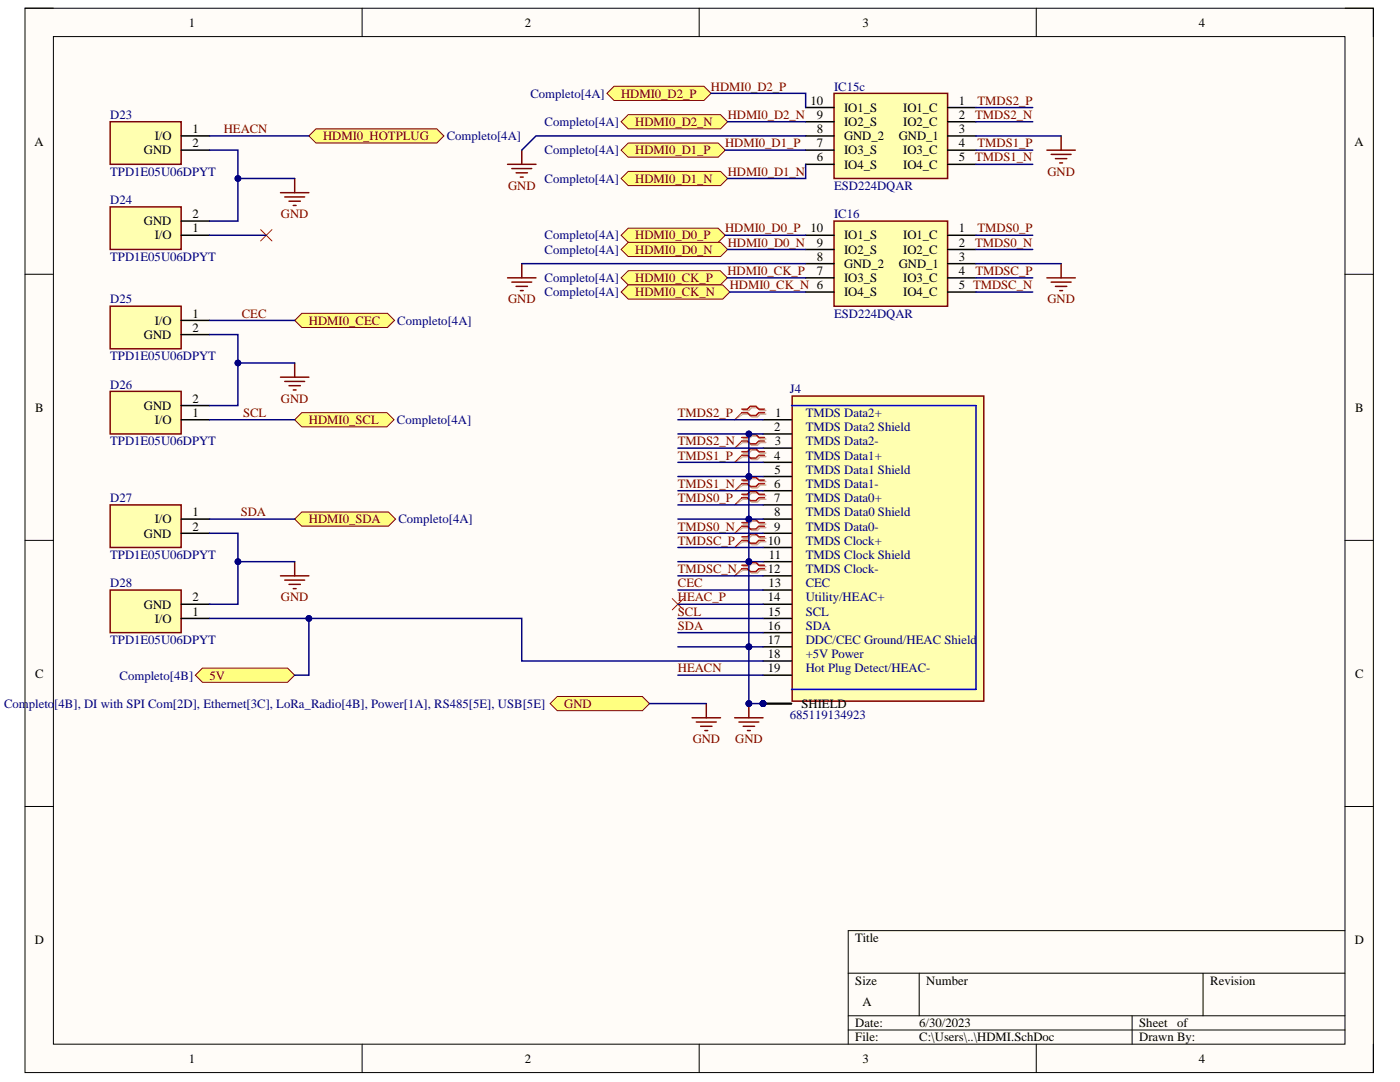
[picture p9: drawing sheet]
<svg xmlns="http://www.w3.org/2000/svg" width="279mm" height="216mm" viewBox="0 0 279 216" stroke-linecap="round" stroke-linejoin="round" font-family="sans-serif">
<defs><g id="words">
<g font-size="2.5">
<text x="37.7" y="5.3">1</text>
<text x="104.7" y="5.3">2</text>
<text x="172.1" y="5.3">3</text>
<text x="239.2" y="5.3">4</text>
<text x="161.7" y="20.9">10</text>
<text x="163" y="23.7">9</text>
<text x="168.4" y="22.3">IO1_S</text>
<text x="180.2" y="22.3">IO1_C</text>
<text x="191.4" y="20.9">1</text>
<text x="191.4" y="23.7">2</text>
<text x="6.9" y="29.1">A</text>
<text x="30.9" y="28">I/O</text>
<text x="38.4" y="26.6">1</text>
<text x="38.4" y="29.4">2</text>
<text x="163" y="29.4">7</text>
<text x="163" y="26.6">8</text>
<text x="168.4" y="28">GND_2</text>
<text x="168.4" y="25.2">IO2_S</text>
<text x="179.4" y="28">GND_1</text>
<text x="180.2" y="25.2">IO2_C</text>
<text x="191.4" y="26.6">3</text>
<text x="191.4" y="29.4">4</text>
<text x="270.3" y="29.1">A</text>
<text x="28.7" y="30.8">GND</text>
<text x="163" y="32.2">6</text>
<text x="168.4" y="33.7">IO4_S</text>
<text x="168.4" y="30.8">IO3_S</text>
<text x="180.2" y="30.8">IO3_C</text>
<text x="180.2" y="33.7">IO4_C</text>
<text x="191.4" y="32.2">5</text>
<text x="28.7" y="45">GND</text>
<text x="30.9" y="47.8">I/O</text>
<text x="38.4" y="46.4">1</text>
<text x="38.4" y="43.6">2</text>
<text x="161.7" y="46.4">10</text>
<text x="168.4" y="47.8">IO1_S</text>
<text x="180.2" y="47.8">IO1_C</text>
<text x="191.4" y="46.4">1</text>
<text x="163" y="52.1">8</text>
<text x="163" y="49.2">9</text>
<text x="168.4" y="53.4">GND_2</text>
<text x="168.4" y="50.6">IO2_S</text>
<text x="179.4" y="53.4">GND_1</text>
<text x="180.2" y="50.6">IO2_C</text>
<text x="191.4" y="49.2">2</text>
<text x="191.4" y="52.1">3</text>
<text x="163" y="54.9">7</text>
<text x="168.4" y="59.1">IO4_S</text>
<text x="168.4" y="56.3">IO3_S</text>
<text x="180.2" y="56.3">IO3_C</text>
<text x="180.2" y="59.1">IO4_C</text>
<text x="191.4" y="54.9">4</text>
<text x="191.4" y="57.7">5 TMDSC_N</text>
<text x="30.9" y="64.8">I/O</text>
<text x="38.4" y="63.4">1</text>
<text x="28.7" y="67.6">GND</text>
<text x="38.4" y="66.2">2</text>
<text x="7" y="82.2">B</text>
<text x="28.7" y="81.8">GND</text>
<text x="38.4" y="83.2">1</text>
<text x="38.4" y="80.4">2</text>
<text x="154.7" y="83.2">1</text>
<text x="270.4" y="82.2">B</text>
<text x="30.9" y="84.6">I/O</text>
<text x="154.5" y="86">2</text>
<text x="154.6" y="88.9">3</text>
<text x="154.5" y="91.7">4</text>
<text x="154.6" y="94.5">5</text>
<text x="154.5" y="97.4">6</text>
<text x="154.5" y="100.2">7</text>
<text x="28.7" y="107.3">GND</text>
<text x="30.9" y="104.4">I/O</text>
<text x="38.4" y="103">1</text>
<text x="38.4" y="105.9">2</text>
<text x="154.5" y="103">8</text>
<text x="154.5" y="105.9">9</text>
<text x="153.2" y="108.7">10</text>
<text x="153.4" y="111.5">11</text>
<text x="38.4" y="120">2</text>
<text x="153.2" y="114.3">12</text>
<text x="153.2" y="120">14</text>
<text x="153.3" y="117.2">13</text>
<text x="28.7" y="121.4">GND</text>
<text x="30.9" y="124.3">I/O</text>
<text x="38.4" y="122.8">1</text>
<text x="153.2" y="125.7">16</text>
<text x="153.3" y="122.8">15</text>
<text x="153.2" y="128.5">17</text>
<text x="153.3" y="131.3">18</text>
<text x="7" y="135.2">C</text>
<text x="153.2" y="134.2">19</text>
<text x="270.4" y="135.2">C</text>
<text x="159.9" y="141.3">SHIELD</text>
<text x="6.9" y="188.3">D</text>
<text x="170.7" y="188">Title</text>
<text x="270.4" y="188.3">D</text>
<text x="170.7" y="196.5">Size</text>
<text x="184.9" y="196.5">Number</text>
<text x="241.5" y="196.5">Revision</text>
<text x="172.1" y="200.7">A</text>
<text x="170.7" y="205">Date:</text>
<text x="170.7" y="207.8">File:</text>
<text x="183.5" y="205">6/30/2023</text>
<text x="183.5" y="207.8">C:\Users\..\HDMI.SchDoc</text>
<text x="227.4" y="205">Sheet</text>
<text x="227.4" y="207.8">Drawn By:</text>
<text x="234.9" y="205">of</text>
<text x="37.7" y="212">1</text>
<text x="104.7" y="212">2</text>
<text x="172.1" y="212">3</text>
<text x="239.2" y="212">4</text>
</g>
<g font-size="2.5" fill="#000080">
<text x="22" y="23.7">D23</text>
<text x="105.9" y="19.5">Completo[4A]</text>
<text x="166.5" y="18.1">IC15c</text>
<text x="89.1" y="28">Completo[4A]</text>
<text x="108.7" y="25.2">Completo[4A]</text>
<text x="22" y="35.1">TPD1E05U06DPYT</text>
<text x="108.7" y="30.8">Completo[4A]</text>
<text x="22" y="40.7">D24</text>
<text x="108.7" y="36.5">Completo[4A]</text>
<text x="166.5" y="37.9">ESD224DQAR</text>
<text x="108.7" y="47.8">Completo[4A]</text>
<text x="166.5" y="43.6">IC16</text>
<text x="22" y="52.1">TPD1E05U06DPYT</text>
<text x="108.7" y="50.6">Completo[4A]</text>
<text x="108.7" y="56.3">Completo[4A]</text>
<text x="108.7" y="59.1">Completo[4A]</text>
<text x="22" y="60.5">D25</text>
<text x="79.3" y="64.8">Completo[4A]</text>
<text x="166.5" y="63.4">ESD224DQAR</text>
<text x="22" y="71.9">TPD1E05U06DPYT</text>
<text x="22" y="77.5">D26</text>
<text x="157.7" y="78.5">J4</text>
<text x="160.8" y="83.2">TMDS Data2+</text>
<text x="22" y="88.9">TPD1E05U06DPYT</text>
<text x="79.2" y="84.6">Completo[4A]</text>
<text x="160.8" y="86">TMDS Data2 Shield</text>
<text x="160.8" y="88.9">TMDS Data2-</text>
<text x="160.8" y="91.7">TMDS Data1+</text>
<text x="160.8" y="94.5">TMDS Data1 Shield</text>
<text x="22" y="100.2">D27</text>
<text x="160.8" y="97.4">TMDS Data1-</text>
<text x="160.8" y="100.2">TMDS Data0+</text>
<text x="79.5" y="104.4">Completo[4A]</text>
<text x="160.8" y="103">TMDS Data0 Shield</text>
<text x="160.8" y="105.9">TMDS Data0-</text>
<text x="22" y="111.5">TPD1E05U06DPYT</text>
<text x="160.8" y="108.7">TMDS Clock+</text>
<text x="160.8" y="111.5">TMDS Clock Shield</text>
<text x="22" y="117.2">D28</text>
<text x="160.8" y="114.3">TMDS Clock-</text>
<text x="160.8" y="117.2">CEC</text>
<text x="160.8" y="120">Utility/HEAC+</text>
<text x="160.8" y="122.8">SCL</text>
<text x="160.8" y="125.7">SDA</text>
<text x="22" y="128.5">TPD1E05U06DPYT</text>
<text x="160.8" y="128.5">DDC/CEC Ground/HEAC Shield</text>
<text x="160.8" y="131.3">+5V Power</text>
<text x="23.9" y="135.6">Completo[4B]</text>
<text x="160.8" y="134.2">Hot Plug Detect/HEAC-</text>
<text x=".8" y="141.3">Completo[4B], DI with SPI Com[2D], Ethernet[3C], LoRa_Radio[4B], Power[1A], RS485[5E], USB[5E]</text>
<text x="157.7" y="143.5">685119134923</text>
</g>
<g font-size="2.5" fill="#800000">
<text x="124" y="19.5">HDMI0_D2_P</text>
<text x="141.9" y="18.1">HDMI0_D2_P</text>
<text x="145.2" y="23.7">HDMI0_D2_N</text>
<text x="194.6" y="23.7">TMDS2_N</text>
<text x="195.1" y="20.9">TMDS2_P</text>
<text x="44.7" y="26.6">HEACN</text>
<text x="64.5" y="28">HDMI0_HOTPLUG</text>
<text x="126.8" y="25.2">HDMI0_D2_N</text>
<text x="144.7" y="29.4">HDMI0_D1_P</text>
<text x="195.1" y="29.4">TMDS1_P</text>
<text x="126.8" y="30.8">HDMI0_D1_P</text>
<text x="145.2" y="35.1">HDMI0_D1_N</text>
<text x="194.6" y="32.2">TMDS1_N</text>
<text x="209" y="35.1">GND</text>
<text x="101.4" y="37.9">GND</text>
<text x="126.8" y="36.5">HDMI0_D1_N</text>
<text x="56.1" y="43.6">GND</text>
<text x="126.8" y="47.8">HDMI0_D0_P</text>
<text x="144.7" y="46.4">HDMI0_D0_P</text>
<text x="195.1" y="46.4">TMDS0_P</text>
<text x="126.8" y="50.6">HDMI0_D0_N</text>
<text x="145.2" y="49.2">HDMI0_D0_N</text>
<text x="194.6" y="49.2">TMDS0_N</text>
<text x="126.8" y="56.3">HDMI0_CK_P</text>
<text x="126.8" y="59.1">HDMI0_CK_N</text>
<text x="145.2" y="54.9">HDMI0_CK_P</text>
<text x="145.6" y="57.7">HDMI0_CK_N 6</text>
<text x="194.7" y="54.9">TMDSC_P</text>
<text x="48.3" y="63.4">CEC</text>
<text x="61.7" y="64.8">HDMI0_CEC</text>
<text x="101.4" y="60.5">GND</text>
<text x="209" y="60.5">GND</text>
<text x="48.5" y="83.2">SCL</text>
<text x="56.1" y="80.4">GND</text>
<text x="135.3" y="83.2">TMDS2_P</text>
<text x="61.7" y="84.6">HDMI0_SCL</text>
<text x="135.3" y="88.9">TMDS2_N</text>
<text x="135.3" y="91.7">TMDS1_P</text>
<text x="135.3" y="97.4">TMDS1_N</text>
<text x="135.3" y="100.2">TMDS0_P</text>
<text x="48" y="103">SDA</text>
<text x="61.7" y="104.4">HDMI0_SDA</text>
<text x="135.3" y="105.9">TMDS0_N</text>
<text x="135.3" y="108.7">TMDSC_P</text>
<text x="56.1" y="120">GND</text>
<text x="135.3" y="114.3">TMDSC_N</text>
<text x="135.3" y="117.2">CEC</text>
<text x="135.3" y="120">HEAC_P</text>
<text x="135.3" y="122.8">SCL</text>
<text x="135.3" y="125.7">SDA</text>
<text x="41.8" y="135.6">5V</text>
<text x="135.3" y="134.2">HEACN</text>
<text x="112.6" y="141.3">GND</text>
<text x="138.2" y="148.3">GND</text>
<text x="146.7" y="148.3">GND</text>
</g>
</g></defs>
<path d="M5 1.6h269.1v212.4h-269.1z" fill-rule="evenodd" fill="#fffcf8"/>
<path d="M5 1.6h269.1v212.4h-269.1z" fill="none" stroke="#000" stroke-width=".2"/>
<path d="M10.7 7.3h257.7v201.1h-257.7z" fill-rule="evenodd" fill="#fffcf8"/>
<g fill="none" stroke="#000" stroke-width=".2">
<path d="M5 1.6h5.7M10.7 7.3h257.7v201.1h-257.7zM72.3 1.6v5.7M139.5 1.6v5.7M206.8 1.6v5.7M268.4 1.6h5.7v5.7M5 54.7h5.7M268.4 54.7h5.7M5 107.8h5.7M268.4 107.8h5.7M5 160.9h5.7M268.4 160.9h5.7"/>
<path d="M169.3 194.2h99.1M183.4 194.2v8.5M240.1 194.2v8.5M268.4 185.7h-99.1v22.7M72.3 208.4v5.6M139.5 208.4v5.6M169.3 202.7h99.1M169.3 205.5h99.1M206.8 208.4v5.6M225.9 202.7v5.7M274.1 208.4v5.6"/>
</g>
<path d="M166.4 44.1h22.7v17h-22.7z" fill-rule="evenodd" fill="#ffffb0"/>
<path d="M166.4 44.1h22.7v17h-22.7z" fill="none" stroke="#800000" stroke-width=".3"/>
<path d="M160.8 46.9h5.6M160.8 49.8h5.6M160.8 52.6h5.6M160.8 55.4h5.6M160.8 58.3h5.6M189.1 46.9h5.7M189.1 49.8h5.7M189.1 52.6h5.7M189.1 55.4h5.7M189.1 58.3h5.7" fill="none" stroke="#000" stroke-width=".3"/>
<path d="M22 24.3h14.2v8.5h-14.2z" fill-rule="evenodd" fill="#ffffb0"/>
<path d="M22 24.3h14.2v8.5h-14.2z" fill="none" stroke="#800000" stroke-width=".3"/>
<path d="M36.2 27.1h5.6M36.2 30h5.6" fill="none" stroke="#000" stroke-width=".3"/>
<path d="M22 41.3h14.2v8.5h-14.2z" fill-rule="evenodd" fill="#ffffb0"/>
<path d="M22 41.3h14.2v8.5h-14.2z" fill="none" stroke="#800000" stroke-width=".3"/>
<path d="M36.2 46.9h5.6M36.2 44.1h5.6" fill="none" stroke="#000" stroke-width=".3"/>
<path d="M22 61.1h14.2v8.5h-14.2z" fill-rule="evenodd" fill="#ffffb0"/>
<path d="M22 61.1h14.2v8.5h-14.2z" fill="none" stroke="#800000" stroke-width=".3"/>
<path d="M36.2 63.9h5.6M36.2 66.8h5.6" fill="none" stroke="#000" stroke-width=".3"/>
<path d="M22 78.1h14.2v8.5h-14.2z" fill-rule="evenodd" fill="#ffffb0"/>
<path d="M22 78.1h14.2v8.5h-14.2z" fill="none" stroke="#800000" stroke-width=".3"/>
<path d="M36.2 83.8h5.6M36.2 80.9h5.6" fill="none" stroke="#000" stroke-width=".3"/>
<path d="M22 100.7h14.2v8.5h-14.2z" fill-rule="evenodd" fill="#ffffb0"/>
<path d="M22 100.7h14.2v8.5h-14.2z" fill="none" stroke="#800000" stroke-width=".3"/>
<path d="M36.2 103.6h5.6M36.2 106.4h5.6" fill="none" stroke="#000" stroke-width=".3"/>
<path d="M22 117.7h14.2v8.5h-14.2z" fill-rule="evenodd" fill="#ffffb0"/>
<path d="M22 117.7h14.2v8.5h-14.2z" fill="none" stroke="#800000" stroke-width=".3"/>
<path d="M36.2 123.4h5.6M36.2 120.6h5.6" fill="none" stroke="#000" stroke-width=".3"/>
<path d="M52 45.8l2.3 2.3M54.3 45.8l-2.3 2.3" fill="none" stroke="#f00" stroke-width=".2"/>
<path d="M124 30l1.4-1.5h17.9l1.4 1.5-1.4 1.4h-17.9z" fill-rule="evenodd" fill="#ffff80"/>
<path d="M124 30l1.4-1.5h17.9l1.4 1.5-1.4 1.4h-17.9z" fill="none" stroke="#800000" stroke-width=".2"/>
<path d="M124 35.6l1.4-1.4h18.4l1.4 1.4-1.4 1.4h-18.4z" fill-rule="evenodd" fill="#ffff80"/>
<path d="M124 35.6l1.4-1.4h18.4l1.4 1.4-1.4 1.4h-18.4z" fill="none" stroke="#800000" stroke-width=".2"/>
<path d="M124 46.9l1.4-1.4h17.9l1.4 1.4-1.4 1.5h-17.9z" fill-rule="evenodd" fill="#ffff80"/>
<path d="M124 46.9l1.4-1.4h17.9l1.4 1.4-1.4 1.5h-17.9z" fill="none" stroke="#800000" stroke-width=".2"/>
<path d="M124 49.8l1.4-1.4h18.4l1.4 1.4-1.4 1.4h-18.4z" fill-rule="evenodd" fill="#ffff80"/>
<path d="M124 49.8l1.4-1.4h18.4l1.4 1.4-1.4 1.4h-18.4z" fill="none" stroke="#800000" stroke-width=".2"/>
<path d="M124 55.4l1.4-1.4h18.4l1.4 1.4-1.4 1.5h-18.4z" fill-rule="evenodd" fill="#ffff80"/>
<path d="M124 55.4l1.4-1.4h18.4l1.4 1.4-1.4 1.5h-18.4z" fill="none" stroke="#800000" stroke-width=".2"/>
<path d="M124 58.3l1.4-1.4h18.8l1.4 1.4-1.4 1.4h-18.8z" fill-rule="evenodd" fill="#ffff80"/>
<path d="M124 58.3l1.4-1.4h18.8l1.4 1.4-1.4 1.4h-18.8z" fill="none" stroke="#800000" stroke-width=".2"/>
<path d="M124 24.3l1.4-1.4h18.4l1.4 1.4-1.4 1.4h-18.4z" fill-rule="evenodd" fill="#ffff80"/>
<path d="M124 24.3l1.4-1.4h18.4l1.4 1.4-1.4 1.4h-18.4z" fill="none" stroke="#800000" stroke-width=".2"/>
<path d="M61.6 27.1l1.5-1.4h24.1l1.4 1.4-1.4 1.4h-24.1z" fill-rule="evenodd" fill="#ffff80"/>
<path d="M61.6 27.1l1.5-1.4h24.1l1.4 1.4-1.4 1.4h-24.1z" fill="none" stroke="#800000" stroke-width=".2"/>
<path d="M58.8 63.9l1.4-1.4h17.1l1.4 1.4-1.4 1.5h-17.1z" fill-rule="evenodd" fill="#ffff80"/>
<path d="M58.8 63.9l1.4-1.4h17.1l1.4 1.4-1.4 1.5h-17.1z" fill="none" stroke="#800000" stroke-width=".2"/>
<path d="M58.8 83.8l1.4-1.5h17l1.4 1.5-1.4 1.4h-17z" fill-rule="evenodd" fill="#ffff80"/>
<path d="M58.8 83.8l1.4-1.5h17l1.4 1.5-1.4 1.4h-17z" fill="none" stroke="#800000" stroke-width=".2"/>
<path d="M58.8 103.6l1.4-1.4h17.3l1.4 1.4-1.4 1.4h-17.3z" fill-rule="evenodd" fill="#ffff80"/>
<path d="M58.8 103.6l1.4-1.4h17.3l1.4 1.4-1.4 1.4h-17.3z" fill="none" stroke="#800000" stroke-width=".2"/>
<path d="M39 134.7l1.4-1.4h17l1.4 1.4-1.4 1.4h-17z" fill-rule="evenodd" fill="#ffff80"/>
<path d="M39 134.7l1.4-1.4h17l1.4 1.4-1.4 1.4h-17z" fill="none" stroke="#800000" stroke-width=".2"/>
<circle cx="152.3" cy="140.4" r=".57" fill="#000080"/>
<circle cx="152.3" cy="140.4" r=".57" fill="none" stroke="#000080" stroke-width=".2"/>
<circle cx="152.3" cy="140.4" r=".57" fill="#000080"/>
<circle cx="152.3" cy="140.4" r=".57" fill="none" stroke="#000080" stroke-width=".2"/>
<circle cx="152.3" cy="140.4" r=".57" fill="#000080"/>
<circle cx="152.3" cy="140.4" r=".57" fill="none" stroke="#000080" stroke-width=".2"/>
<circle cx="152.3" cy="140.4" r=".57" fill="#000080"/>
<circle cx="152.3" cy="140.4" r=".57" fill="none" stroke="#000080" stroke-width=".2"/>
<path d="M158.1 79h38.2v60.9h-38.2z" fill-rule="evenodd" fill="#ffffb0"/>
<path d="M158.1 79h38.2v60.9h-38.2z" fill="none" stroke="#800000" stroke-width=".3"/>
<path d="M158 80.9h36.8v56.7h-36.8" fill="none" stroke="#00f" stroke-width=".3"/>
<g fill="none" stroke="#000" stroke-width=".3">
<path d="M152.3 83.8h5.7M152.3 86.6h5.7M152.3 89.4h5.7M152.3 92.3h5.7M152.3 95.1h5.7M152.3 97.9h5.7M152.3 100.7h5.7M152.3 103.6h5.7M152.3 106.4h5.7M152.3 109.2h5.7M152.3 112.1h5.7M152.3 114.9h5.7"/>
<path d="M152.3 117.7h5.7M152.3 120.6h5.7M152.3 123.4h5.7M152.3 126.2h5.7M152.3 129.1h5.7M152.3 131.9h5.7M152.3 134.7h5.7M152.3 140.4h5.7"/>
</g>
<circle cx="152.3" cy="140.4" r=".57" fill="#000080"/>
<circle cx="152.3" cy="140.4" r=".57" fill="none" stroke="#000080" stroke-width=".2"/>
<path d="M152.3 140.4h5.7" fill="none" stroke="#000" stroke-width=".3"/>
<circle cx="152.3" cy="140.4" r=".57" fill="#000080"/>
<circle cx="152.3" cy="140.4" r=".57" fill="none" stroke="#000080" stroke-width=".2"/>
<path d="M152.3 140.4h5.7" fill="none" stroke="#000" stroke-width=".3"/>
<circle cx="152.3" cy="140.4" r=".57" fill="#000080"/>
<circle cx="152.3" cy="140.4" r=".57" fill="none" stroke="#000080" stroke-width=".2"/>
<path d="M152.3 140.4h5.7" fill="none" stroke="#000" stroke-width=".3"/>
<circle cx="152.3" cy="140.4" r=".57" fill="#000080"/>
<circle cx="152.3" cy="140.4" r=".57" fill="none" stroke="#000080" stroke-width=".2"/>
<path d="M109.8 140.4l1.4-1.4h17l1.4 1.4-1.4 1.4h-17z" fill-rule="evenodd" fill="#ffff80"/>
<path d="M109.8 140.4l1.4-1.4h17l1.4 1.4-1.4 1.4h-17z" fill="none" stroke="#800000" stroke-width=".2"/>
<g fill="none" stroke="#d0a19e" stroke-width=".3">
<path d="M148.3 81.9h1.1l.6-.5h1.2l.5 .5h1.1M148.3 82.6h1.1l.6 .6h1.2l.5-.6h1.1M148.3 87.6h1.1l.6-.6h1.2l.5 .6h1.1M148.3 88.3h1.1l.6 .6h1.2l.5-.6h1.1M148.3 90.4h1.1l.6-.6h1.2l.5 .6h1.1M148.3 91.1h1.1l.6 .6h1.2l.5-.6h1.1M148.3 96.1h1.1l.6-.6h1.2l.5 .6h1.1M148.3 96.8h1.1l.6 .5h1.2l.5-.5h1.1M148.3 98.9h1.1l.6-.6h1.2l.5 .6h1.1M148.3 99.6h1.1l.6 .6h1.2l.5-.6h1.1M148.3 104.6h1.1l.6-.6h1.2l.5 .6h1.1M148.3 105.3h1.1l.6 .5h1.2l.5-.5h1.1"/>
<path d="M148.3 107.4h1.1l.6-.6h1.2l.5 .6h1.1M148.3 108.1h1.1l.6 .6h1.2l.5-.6h1.1M148.3 113.1h1.1l.6-.6h1.2l.5 .6h1.1M148.3 113.8h1.1l.6 .5h1.2l.5-.5h1.1"/>
</g>
<path d="M148.3 82.6l-1.7 1.2M148.3 88.3l-1.7 1.1M148.3 91.1l-1.7 1.2M148.3 96.8l-1.7 1.1M148.3 99.6l-1.7 1.1M148.3 105.3l-1.7 1.1M148.3 108.1l-1.7 1.1M148.3 113.8l-1.7 1.1" fill="none" stroke="#d0a19e" stroke-width=".2"/>
<g fill="none" stroke="#f00" stroke-width=".3">
<path d="M148 81.6h1.2l.5-.5h1.2l.5 .5h1.2M148 82.3h1.2l.5 .6h1.2l.5-.6h1.2M148 87.3h1.2l.5-.6h1.2l.5 .6h1.2M148 88h1.2l.5 .6h1.2l.5-.6h1.2M148 90.1h1.2l.5-.5h1.2l.5 .5h1.2M148 90.8h1.2l.5 .6h1.2l.5-.6h1.2M148 95.8h1.2l.5-.6h1.2l.5 .6h1.2M148 96.5h1.2l.5 .6h1.2l.5-.6h1.2M148 98.6h1.2l.5-.5h1.2l.5 .5h1.2M148 99.3h1.2l.5 .6h1.2l.5-.6h1.2M148 104.3h1.2l.5-.6h1.2l.5 .6h1.2M148 105h1.2l.5 .6h1.2l.5-.6h1.2"/>
<path d="M148 107.1h1.2l.5-.5h1.2l.5 .5h1.2M148 107.8h1.2l.5 .6h1.2l.5-.6h1.2M148 112.8h1.2l.5-.6h1.2l.5 .6h1.2M148 113.5h1.2l.5 .6h1.2l.5-.6h1.2"/>
</g>
<path d="M148 82.3l-1.4 1.5M148 88l-1.4 1.4M148 90.8l-1.4 1.5M148 96.5l-1.4 1.4M148 99.3l-1.4 1.4M148 105l-1.4 1.4M148 107.8l-1.4 1.4M148 113.5l-1.4 1.4" fill="none" stroke="#f00" stroke-width=".2"/>
<g fill="none" stroke="#800000" stroke-width=".3">
<path d="M56 38.4h5.6M56.8 39.3h4M58.8 35.6v2.8M57.7 40.1h2.2M58.5 41h.6M56 75.3h5.6M56.8 76.1h4M57.7 77h2.2M58.5 77.8h.6M58.8 72.4v2.9M56 114.9h5.6M56.8 115.8h4"/>
<path d="M57.7 116.6h2.2M58.5 117.5h.6M58.8 112.1v2.8M146.6 143.2h5.7M147.5 144.1h3.9M148.3 144.9h2.3M149.2 145.8h.5M149.4 140.4v2.8"/>
</g>
<circle cx="149.5" cy="140.4" r=".57" fill="#000080"/>
<circle cx="149.5" cy="140.4" r=".57" fill="none" stroke="#000080" stroke-width=".2"/>
<g fill="none" stroke="#800000" stroke-width=".3">
<path d="M101.3 32.8h5.7M102.1 33.6h4M103 34.5h2.3M103.9 35.3h.5M104.1 30v2.8M208.9 30h5.7M209.8 30.8h4M210.6 31.7h2.3M211.5 32.5h.6M211.8 27.1v2.9M101.3 55.4h5.7M102.1 56.3h4"/>
<path d="M103 57.1h2.3M103.9 58h.5M104.1 52.6v2.8M208.9 55.4h5.7M209.8 56.3h4M210.6 57.1h2.3M211.5 58h.6M211.8 52.6v2.8M138.1 143.2h5.7M139 144.1h3.9M139.8 144.9h2.3M140.7 145.8h.5"/>
<path d="M141 140.4v2.8"/>
</g>
<path d="M134.2 119.4l2.2 2.3M136.4 119.4l-2.2 2.3" fill="none" stroke="#f00" stroke-width=".2"/>
<path d="M121.1 18.6l1.4-1.4h18l1.4 1.4-1.4 1.4h-18z" fill-rule="evenodd" fill="#ffff80"/>
<path d="M121.1 18.6l1.4-1.4h18l1.4 1.4-1.4 1.4h-18z" fill="none" stroke="#800000" stroke-width=".2"/>
<path d="M166.4 18.6h22.7v17h-22.7z" fill-rule="evenodd" fill="#ffffb0"/>
<path d="M166.4 18.6h22.7v17h-22.7z" fill="none" stroke="#800000" stroke-width=".3"/>
<path d="M160.8 21.5h5.6M160.8 24.3h5.6M160.8 27.1h5.6M160.8 32.8h5.6M160.8 30h5.6M189.1 21.5h5.7M189.1 24.3h5.7M189.1 27.1h5.7M189.1 30h5.7M189.1 32.8h5.7" fill="none" stroke="#000" stroke-width=".3"/>
<path d="M47.5 35.6h11.3M194.8 21.5h11.3M194.8 24.3h11.3M194.8 30h11.3M194.8 32.8h11.3M194.8 27.1h17M41.8 46.9h11.3M194.8 46.9h11.3M194.8 49.8h11.3M194.8 55.4h11.3M194.8 58.3h11.3M194.8 52.6h17" fill="none" stroke="#000080" stroke-width=".3"/>
<circle cx="47.5" cy="35.6" r=".57" fill="#000080"/>
<circle cx="47.5" cy="35.6" r=".57" fill="none" stroke="#000080" stroke-width=".2"/>
<path d="M47.5 72.4h11.3" fill="none" stroke="#000080" stroke-width=".3"/>
<circle cx="47.5" cy="72.4" r=".57" fill="#000080"/>
<circle cx="47.5" cy="72.4" r=".57" fill="none" stroke="#000080" stroke-width=".2"/>
<path d="M47.5 112.1h11.3" fill="none" stroke="#000080" stroke-width=".3"/>
<circle cx="47.5" cy="112.1" r=".57" fill="#000080"/>
<circle cx="47.5" cy="112.1" r=".57" fill="none" stroke="#000080" stroke-width=".2"/>
<path d="M41.8 30h5.7v14.1h-5.7" fill="none" stroke="#000080" stroke-width=".3"/>
<circle cx="47.5" cy="35.6" r=".57" fill="#000080"/>
<circle cx="47.5" cy="35.6" r=".57" fill="none" stroke="#000080" stroke-width=".2"/>
<path d="M41.8 27.1h19.8M144.7 30h16.1M145.2 24.3h15.6M160.8 32.8v2.8h-15.6M144.7 46.9h16.1M145.2 55.4h15.6M145.2 49.8h15.6M145.6 58.3h15.2M41.8 106.4h5.7v14.2h-5.7" fill="none" stroke="#000080" stroke-width=".3"/>
<circle cx="47.5" cy="112.1" r=".57" fill="#000080"/>
<circle cx="47.5" cy="112.1" r=".57" fill="none" stroke="#000080" stroke-width=".2"/>
<path d="M41.8 66.8h5.7v14.1h-5.7" fill="none" stroke="#000080" stroke-width=".3"/>
<circle cx="47.5" cy="72.4" r=".57" fill="#000080"/>
<circle cx="47.5" cy="72.4" r=".57" fill="none" stroke="#000080" stroke-width=".2"/>
<path d="M41.8 63.9h17M41.8 83.8h17M41.8 103.6h17M61.6 123.4v11.3h-2.8" fill="none" stroke="#000080" stroke-width=".3"/>
<circle cx="61.6" cy="123.4" r=".57" fill="#000080"/>
<circle cx="61.6" cy="123.4" r=".57" fill="none" stroke="#000080" stroke-width=".2"/>
<g fill="none" stroke="#000080" stroke-width=".3">
<path d="M135.3 83.8h17M135.3 89.4h17M135.3 92.3h17M135.3 97.9h17M149.4 86.6v8.5M135.3 100.7h17M135.3 106.4h17M135.3 109.2h17M135.3 114.9h17M135.3 117.7h17M135.3 120.6h17M135.3 123.4h17"/>
<path d="M135.3 126.2h17M135.3 134.7h17"/>
</g>
<circle cx="149.5" cy="86.6" r=".57" fill="#000080"/>
<circle cx="149.5" cy="86.6" r=".57" fill="none" stroke="#000080" stroke-width=".2"/>
<circle cx="149.5" cy="95.1" r=".57" fill="#000080"/>
<circle cx="149.5" cy="95.1" r=".57" fill="none" stroke="#000080" stroke-width=".2"/>
<path d="M149.4 95.1v8.5" fill="none" stroke="#000080" stroke-width=".3"/>
<circle cx="149.5" cy="103.6" r=".57" fill="#000080"/>
<circle cx="149.5" cy="103.6" r=".57" fill="none" stroke="#000080" stroke-width=".2"/>
<circle cx="149.5" cy="95.1" r=".57" fill="#000080"/>
<circle cx="149.5" cy="95.1" r=".57" fill="none" stroke="#000080" stroke-width=".2"/>
<path d="M149.4 103.6v8.5" fill="none" stroke="#000080" stroke-width=".3"/>
<circle cx="149.5" cy="103.6" r=".57" fill="#000080"/>
<circle cx="149.5" cy="103.6" r=".57" fill="none" stroke="#000080" stroke-width=".2"/>
<circle cx="149.5" cy="112.1" r=".57" fill="#000080"/>
<circle cx="149.5" cy="112.1" r=".57" fill="none" stroke="#000080" stroke-width=".2"/>
<path d="M149.4 112.1v17" fill="none" stroke="#000080" stroke-width=".3"/>
<circle cx="149.5" cy="129.1" r=".57" fill="#000080"/>
<circle cx="149.5" cy="129.1" r=".57" fill="none" stroke="#000080" stroke-width=".2"/>
<circle cx="149.5" cy="112.1" r=".57" fill="#000080"/>
<circle cx="149.5" cy="112.1" r=".57" fill="none" stroke="#000080" stroke-width=".2"/>
<path d="M149.4 129.1v11.3" fill="none" stroke="#000080" stroke-width=".3"/>
<circle cx="149.5" cy="129.1" r=".57" fill="#000080"/>
<circle cx="149.5" cy="129.1" r=".57" fill="none" stroke="#000080" stroke-width=".2"/>
<circle cx="149.5" cy="140.4" r=".57" fill="#000080"/>
<circle cx="149.5" cy="140.4" r=".57" fill="none" stroke="#000080" stroke-width=".2"/>
<path d="M135.3 129.1h17" fill="none" stroke="#000080" stroke-width=".3"/>
<circle cx="149.5" cy="129.1" r=".57" fill="#000080"/>
<circle cx="149.5" cy="129.1" r=".57" fill="none" stroke="#000080" stroke-width=".2"/>
<path d="M135.3 112.1h17" fill="none" stroke="#000080" stroke-width=".3"/>
<circle cx="149.5" cy="112.1" r=".57" fill="#000080"/>
<circle cx="149.5" cy="112.1" r=".57" fill="none" stroke="#000080" stroke-width=".2"/>
<path d="M135.3 103.6h17" fill="none" stroke="#000080" stroke-width=".3"/>
<circle cx="149.5" cy="103.6" r=".57" fill="#000080"/>
<circle cx="149.5" cy="103.6" r=".57" fill="none" stroke="#000080" stroke-width=".2"/>
<path d="M135.3 95.1h17" fill="none" stroke="#000080" stroke-width=".3"/>
<circle cx="149.5" cy="95.1" r=".57" fill="#000080"/>
<circle cx="149.5" cy="95.1" r=".57" fill="none" stroke="#000080" stroke-width=".2"/>
<path d="M135.3 86.6h17" fill="none" stroke="#000080" stroke-width=".3"/>
<circle cx="149.5" cy="86.6" r=".57" fill="#000080"/>
<circle cx="149.5" cy="86.6" r=".57" fill="none" stroke="#000080" stroke-width=".2"/>
<path d="M160.8 27.1h-53.8l-2.9 2.9M104.1 52.6h56.7M129.6 140.4h11.4M149.4 140.4h2.9" fill="none" stroke="#000080" stroke-width=".3"/>
<circle cx="152.3" cy="140.4" r=".57" fill="#000080"/>
<circle cx="152.3" cy="140.4" r=".57" fill="none" stroke="#000080" stroke-width=".2"/>
<circle cx="149.5" cy="140.4" r=".57" fill="#000080"/>
<circle cx="149.5" cy="140.4" r=".57" fill="none" stroke="#000080" stroke-width=".2"/>
<path d="M141.9 18.6h18.9v2.9M41.8 123.4h62.3v8.5h48.2" fill="none" stroke="#000080" stroke-width=".3"/>
<circle cx="61.6" cy="123.4" r=".57" fill="#000080"/>
<circle cx="61.6" cy="123.4" r=".57" fill="none" stroke="#000080" stroke-width=".2"/>
<use href="#words"/>
</svg>
